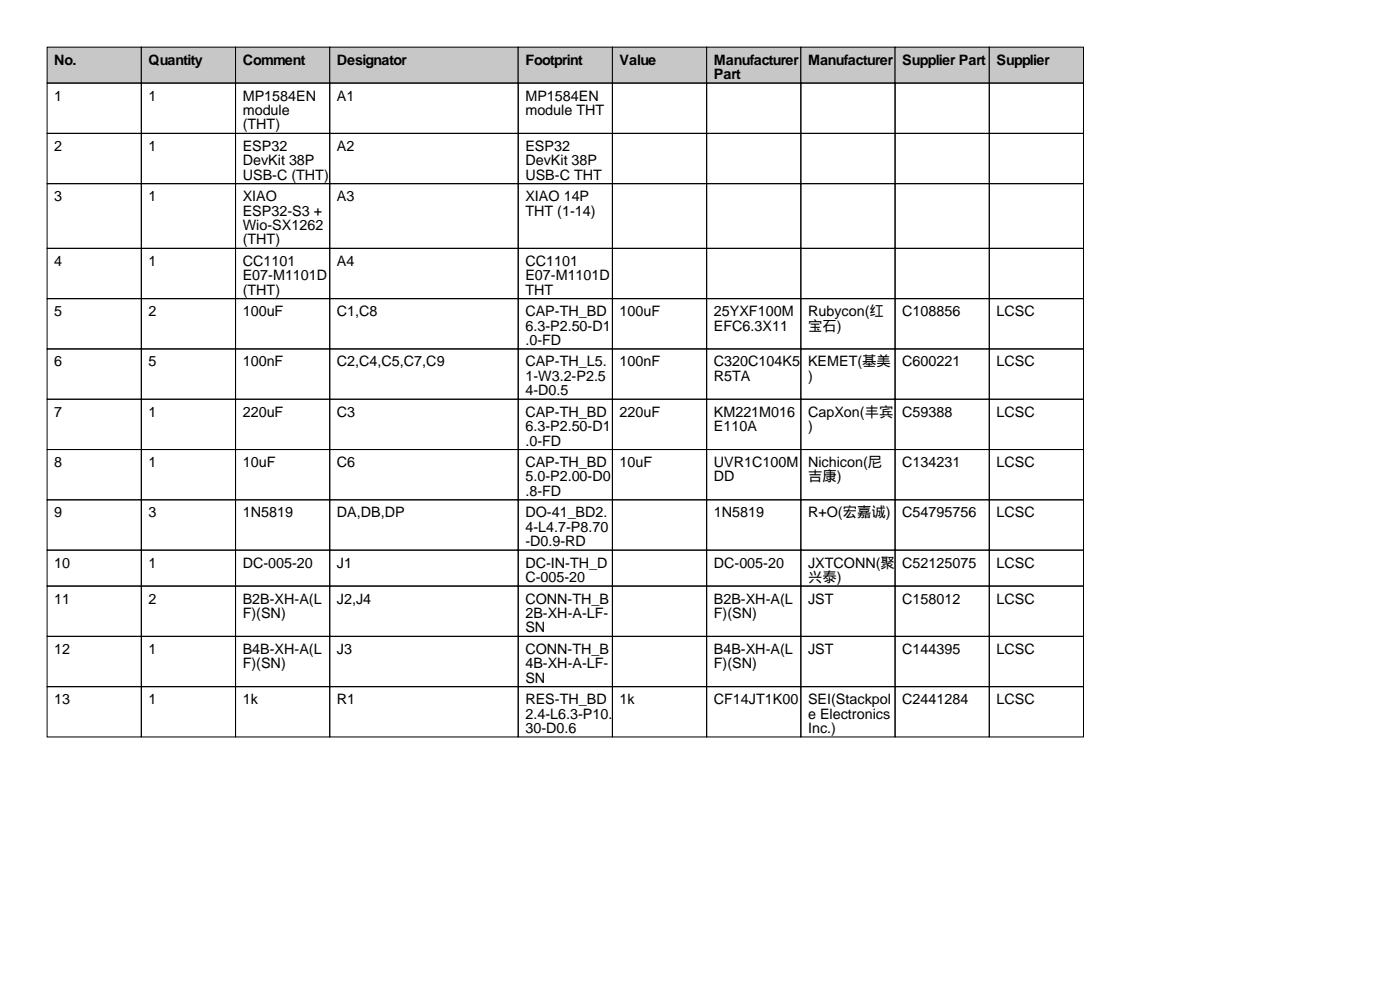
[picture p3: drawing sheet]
<svg xmlns="http://www.w3.org/2000/svg" width="297mm" height="210mm" viewBox="0 0 297 210" stroke-linecap="round" stroke-linejoin="round" font-family="sans-serif">
<defs><g id="words">
<g font-size="3">
<text x="11.5" y="13.7">No.</text>
<text x="31.5" y="13.7">Quantity</text>
<text x="51.5" y="13.7">Comment</text>
<text x="71.5" y="13.7">Designator</text>
<text x="111.5" y="13.7">Footprint</text>
<text x="131.5" y="13.7">Value</text>
<text x="151.5" y="13.7">Manufacturer</text>
<text x="151.5" y="16.8">Part</text>
<text x="171.5" y="13.7">Manufacturer</text>
<text x="191.5" y="13.7">Supplier Part</text>
<text x="211.5" y="13.7">Supplier</text>
<text x="11.5" y="21.3">1</text>
<text x="31.5" y="21.3">1</text>
<text x="51.5" y="21.3">MP1584EN</text>
<text x="71.5" y="21.3">A1</text>
<text x="111.5" y="21.3">MP1584EN</text>
<text x="51.5" y="24.4">module</text>
<text x="51.5" y="27.4">(THT)</text>
<text x="111.5" y="24.4">module THT</text>
<text x="11.5" y="32">2</text>
<text x="31.5" y="32">1</text>
<text x="51.5" y="32">ESP32</text>
<text x="51.5" y="35.1">DevKit 38P</text>
<text x="71.5" y="32">A2</text>
<text x="111.5" y="32">ESP32</text>
<text x="111.5" y="35.1">DevKit 38P</text>
<text x="51.5" y="38.1">USB-C (THT)</text>
<text x="111.5" y="38.1">USB-C THT</text>
<text x="11.5" y="42.7">3</text>
<text x="31.5" y="42.7">1</text>
<text x="51.5" y="42.7">XIAO</text>
<text x="51.5" y="45.7">ESP32-S3 +</text>
<text x="71.5" y="42.7">A3</text>
<text x="111.5" y="42.7">XIAO 14P</text>
<text x="111.5" y="45.7">THT (1-14)</text>
<text x="51.5" y="48.8">Wio-SX1262</text>
<text x="51.5" y="51.8">(THT)</text>
<text x="11.5" y="56.4">4</text>
<text x="31.5" y="56.4">1</text>
<text x="51.5" y="56.4">CC1101</text>
<text x="51.5" y="59.4">E07-M1101D</text>
<text x="71.5" y="56.4">A4</text>
<text x="111.5" y="56.4">CC1101</text>
<text x="111.5" y="59.4">E07-M1101D</text>
<text x="51.5" y="62.5">(THT)</text>
<text x="111.5" y="62.5">THT</text>
<text x="11.5" y="67.1">5</text>
<text x="31.5" y="67.1">2</text>
<text x="51.5" y="67.1">100uF</text>
<text x="71.5" y="67.1">C1,C8</text>
<text x="111.5" y="67.1">CAP-TH_BD</text>
<text x="111.5" y="70.1">6.3-P2.50-D1</text>
<text x="131.5" y="67.1">100uF</text>
<text x="151.5" y="67.1">25YXF100M</text>
<text x="151.5" y="70.1">EFC6.3X11</text>
<text x="171.5" y="67.1">Rubycon(红</text>
<text x="171.5" y="70.1">宝石)</text>
<text x="191.5" y="67.1">C108856</text>
<text x="211.5" y="67.1">LCSC</text>
<text x="11.5" y="77.7">6</text>
<text x="31.5" y="77.7">5</text>
<text x="51.5" y="77.7">100nF</text>
<text x="71.5" y="77.7">C2,C4,C5,C7,C9</text>
<text x="111.5" y="73.2">.0-FD</text>
<text x="111.5" y="77.7">CAP-TH_L5.</text>
<text x="131.5" y="77.7">100nF</text>
<text x="151.5" y="77.7">C320C104K5</text>
<text x="171.5" y="77.7">KEMET(基美</text>
<text x="191.5" y="77.7">C600221</text>
<text x="211.5" y="77.7">LCSC</text>
<text x="111.5" y="80.8">1-W3.2-P2.5</text>
<text x="111.5" y="83.8">4-D0.5</text>
<text x="151.5" y="80.8">R5TA</text>
<text x="171.5" y="80.8">)</text>
<text x="11.5" y="88.4">7</text>
<text x="31.5" y="88.4">1</text>
<text x="51.5" y="88.4">220uF</text>
<text x="71.5" y="88.4">C3</text>
<text x="111.5" y="88.4">CAP-TH_BD</text>
<text x="131.5" y="88.4">220uF</text>
<text x="151.5" y="88.4">KM221M016</text>
<text x="171.5" y="88.4">CapXon(丰宾</text>
<text x="191.5" y="88.4">C59388</text>
<text x="211.5" y="88.4">LCSC</text>
<text x="111.5" y="91.4">6.3-P2.50-D1</text>
<text x="111.5" y="94.5">.0-FD</text>
<text x="151.5" y="91.4">E110A</text>
<text x="171.5" y="91.4">)</text>
<text x="11.5" y="99.1">8</text>
<text x="31.5" y="99.1">1</text>
<text x="51.5" y="99.1">10uF</text>
<text x="71.5" y="99.1">C6</text>
<text x="111.5" y="99.1">CAP-TH_BD</text>
<text x="131.5" y="99.1">10uF</text>
<text x="151.5" y="99.1">UVR1C100M</text>
<text x="171.5" y="99.1">Nichicon(尼</text>
<text x="191.5" y="99.1">C134231</text>
<text x="211.5" y="99.1">LCSC</text>
<text x="111.5" y="102.1">5.0-P2.00-D0</text>
<text x="111.5" y="105.2">.8-FD</text>
<text x="151.5" y="102.1">DD</text>
<text x="171.5" y="102.1">吉康)</text>
<text x="11.5" y="109.7">9</text>
<text x="31.5" y="109.7">3</text>
<text x="51.5" y="109.7">1N5819</text>
<text x="71.5" y="109.7">DA,DB,DP</text>
<text x="111.5" y="109.7">DO-41_BD2.</text>
<text x="111.5" y="112.8">4-L4.7-P8.70</text>
<text x="151.5" y="109.7">1N5819</text>
<text x="171.5" y="109.7">R+O(宏嘉诚)</text>
<text x="191.5" y="109.7">C54795756</text>
<text x="211.5" y="109.7">LCSC</text>
<text x="111.5" y="115.8">-D0.9-RD</text>
<text x="11.5" y="120.4">10</text>
<text x="31.5" y="120.4">1</text>
<text x="51.5" y="120.4">DC-005-20</text>
<text x="71.5" y="120.4">J1</text>
<text x="111.5" y="120.4">DC-IN-TH_D</text>
<text x="111.5" y="123.4">C-005-20</text>
<text x="151.5" y="120.4">DC-005-20</text>
<text x="171.5" y="120.4">JXTCONN(聚</text>
<text x="171.5" y="123.4">兴泰)</text>
<text x="191.5" y="120.4">C52125075</text>
<text x="211.5" y="120.4">LCSC</text>
<text x="11.5" y="128">11</text>
<text x="31.5" y="128">2</text>
<text x="51.5" y="128">B2B-XH-A(L</text>
<text x="51.5" y="131.1">F)(SN)</text>
<text x="71.5" y="128">J2,J4</text>
<text x="111.5" y="128">CONN-TH_B</text>
<text x="111.5" y="131.1">2B-XH-A-LF-</text>
<text x="151.5" y="128">B2B-XH-A(L</text>
<text x="151.5" y="131.1">F)(SN)</text>
<text x="171.5" y="128">JST</text>
<text x="191.5" y="128">C158012</text>
<text x="211.5" y="128">LCSC</text>
<text x="111.5" y="134.1">SN</text>
<text x="11.5" y="138.7">12</text>
<text x="31.5" y="138.7">1</text>
<text x="51.5" y="138.7">B4B-XH-A(L</text>
<text x="51.5" y="141.7">F)(SN)</text>
<text x="71.5" y="138.7">J3</text>
<text x="111.5" y="138.7">CONN-TH_B</text>
<text x="111.5" y="141.7">4B-XH-A-LF-</text>
<text x="151.5" y="138.7">B4B-XH-A(L</text>
<text x="151.5" y="141.7">F)(SN)</text>
<text x="171.5" y="138.7">JST</text>
<text x="191.5" y="138.7">C144395</text>
<text x="211.5" y="138.7">LCSC</text>
<text x="11.5" y="149.4">13</text>
<text x="31.5" y="149.4">1</text>
<text x="51.5" y="149.4">1k</text>
<text x="71.5" y="149.4">R1</text>
<text x="111.5" y="144.8">SN</text>
<text x="111.5" y="149.4">RES-TH_BD</text>
<text x="131.5" y="149.4">1k</text>
<text x="151.5" y="149.4">CF14JT1K00</text>
<text x="171.5" y="149.4">SEI(Stackpol</text>
<text x="191.5" y="149.4">C2441284</text>
<text x="211.5" y="149.4">LCSC</text>
<text x="111.5" y="152.4">2.4-L6.3-P10.</text>
<text x="111.5" y="155.5">30-D0.6</text>
<text x="171.5" y="152.4">e Electronics</text>
<text x="171.5" y="155.5">Inc.)</text>
</g>
</g></defs>
<g fill="#c7c7c7" stroke="#000" stroke-width=".21">
<path d="M10 10h20v7.6h-20z"/>
<path d="M30 10h20v7.6h-20z"/>
<path d="M50 10h20v7.6h-20z"/>
<path d="M70 10h40v7.6h-40z"/>
<path d="M110 10h20v7.6h-20z"/>
<path d="M130 10h20v7.6h-20z"/>
<path d="M150 10h20v7.6h-20z"/>
<path d="M170 10h20v7.6h-20z"/>
<path d="M190 10h20v7.6h-20z"/>
<path d="M210 10h20v7.6h-20z"/>
</g>
<g fill="none" stroke="#000" stroke-width=".21">
<path d="M10 17.6h20v10.7h-20zM30 17.6h20v10.7h-20zM50 17.6h20v10.7h-20zM70 17.6h40v10.7h-40zM110 17.6h20v10.7h-20zM130 17.6h20v10.7h-20zM150 17.6h20v10.7h-20zM170 17.6h20v10.7h-20zM190 17.6h20v10.7h-20zM210 17.6h20v10.7h-20zM10 28.3h20v10.7h-20zM10 39h20v13.7h-20z"/>
<path d="M30 28.3h20v10.7h-20zM30 39h20v13.7h-20zM50 28.3h20v10.7h-20zM50 39h20v13.7h-20zM70 28.3h40v10.7h-40zM70 39h40v13.7h-40zM110 28.3h20v10.7h-20zM110 39h20v13.7h-20zM130 28.3h20v10.7h-20zM130 39h20v13.7h-20zM150 28.3h20v10.7h-20zM150 39h20v13.7h-20z"/>
<path d="M170 28.3h20v10.7h-20zM170 39h20v13.7h-20zM190 28.3h20v10.7h-20zM190 39h20v13.7h-20zM210 28.3h20v10.7h-20zM210 39h20v13.7h-20zM10 52.7h20v10.6h-20zM30 52.7h20v10.6h-20zM50 52.7h20v10.6h-20zM70 52.7h40v10.6h-40zM110 52.7h20v10.6h-20zM130 52.7h20v10.6h-20z"/>
<path d="M150 52.7h20v10.6h-20zM170 52.7h20v10.6h-20zM190 52.7h20v10.6h-20zM210 52.7h20v10.6h-20zM10 63.3h20v10.7h-20zM10 74h20v10.7h-20zM30 63.3h20v10.7h-20zM30 74h20v10.7h-20zM50 63.3h20v10.7h-20zM50 74h20v10.7h-20zM70 63.3h40v10.7h-40zM70 74h40v10.7h-40z"/>
<path d="M110 63.3h20v10.7h-20zM110 74h20v10.7h-20zM130 63.3h20v10.7h-20zM130 74h20v10.7h-20zM150 63.3h20v10.7h-20zM150 74h20v10.7h-20zM170 63.3h20v10.7h-20zM170 74h20v10.7h-20zM190 63.3h20v10.7h-20zM190 74h20v10.7h-20zM210 63.3h20v10.7h-20zM210 74h20v10.7h-20z"/>
<path d="M10 84.7h20v10.6h-20zM10 95.3h20v10.7h-20zM30 84.7h20v10.6h-20zM30 95.3h20v10.7h-20zM50 84.7h20v10.6h-20zM50 95.3h20v10.7h-20zM70 84.7h40v10.6h-40zM70 95.3h40v10.7h-40zM110 84.7h20v10.6h-20zM110 95.3h20v10.7h-20zM130 84.7h20v10.6h-20zM130 95.3h20v10.7h-20z"/>
<path d="M150 84.7h20v10.6h-20zM150 95.3h20v10.7h-20zM170 84.7h20v10.6h-20zM170 95.3h20v10.7h-20zM190 84.7h20v10.6h-20zM190 95.3h20v10.7h-20zM210 84.7h20v10.6h-20zM210 95.3h20v10.7h-20zM10 106h20v10.7h-20zM10 116.7h20v7.6h-20zM30 106h20v10.7h-20zM30 116.7h20v7.6h-20z"/>
<path d="M50 106h20v10.7h-20zM50 116.7h20v7.6h-20zM70 106h40v10.7h-40zM70 116.7h40v7.6h-40zM110 106h20v10.7h-20zM110 116.7h20v7.6h-20zM130 106h20v10.7h-20zM130 116.7h20v7.6h-20zM150 106h20v10.7h-20zM150 116.7h20v7.6h-20zM170 106h20v10.7h-20zM170 116.7h20v7.6h-20z"/>
<path d="M190 106h20v10.7h-20zM190 116.7h20v7.6h-20zM210 106h20v10.7h-20zM210 116.7h20v7.6h-20zM10 124.3h20v10.7h-20zM10 135h20v10.6h-20zM30 124.3h20v10.7h-20zM30 135h20v10.6h-20zM50 124.3h20v10.7h-20zM50 135h20v10.6h-20zM70 124.3h40v10.7h-40zM70 135h40v10.6h-40z"/>
<path d="M110 124.3h20v10.7h-20zM110 135h20v10.6h-20zM130 124.3h20v10.7h-20zM130 135h20v10.6h-20zM150 124.3h20v10.7h-20zM150 135h20v10.6h-20zM170 124.3h20v10.7h-20zM170 135h20v10.6h-20zM190 124.3h20v10.7h-20zM190 135h20v10.6h-20zM210 124.3h20v10.7h-20zM210 135h20v10.6h-20z"/>
<path d="M10 145.6h20v10.7h-20zM30 145.6h20v10.7h-20zM50 145.6h20v10.7h-20zM70 145.6h40v10.7h-40zM110 145.6h20v10.7h-20zM130 145.6h20v10.7h-20zM150 145.6h20v10.7h-20zM170 145.6h20v10.7h-20zM190 145.6h20v10.7h-20zM210 145.6h20v10.7h-20z"/>
</g>
<use href="#words"/>
</svg>
